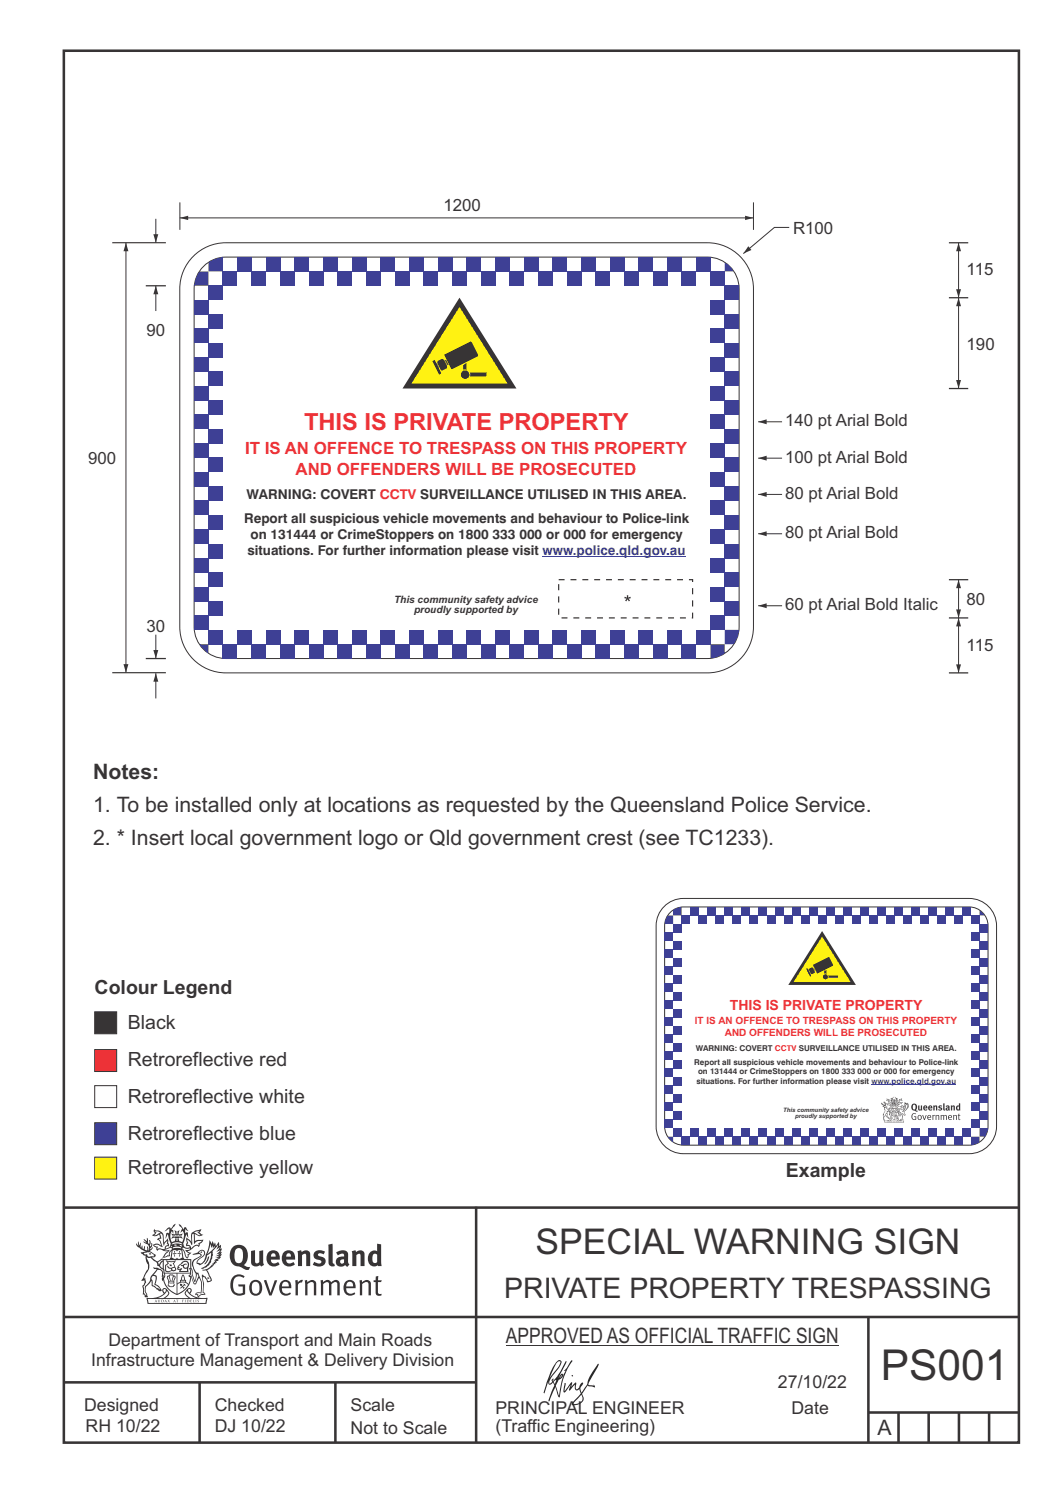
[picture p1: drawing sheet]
<svg xmlns="http://www.w3.org/2000/svg" width="210mm" height="297mm" viewBox="0 0 210 297" stroke-linecap="round" stroke-linejoin="round" font-family="sans-serif">
<defs><g id="words">
<text font-size="8.5" fill="#373435" x="175.1" y="274.6">PS001</text>
<text font-size="7.1" fill="#373435" x="106.5" y="249.5">SPECIAL WARNING SIGN</text>
<text font-size="5.6" fill="#373435" x="100.3" y="258.2">PRIVATE PROPERTY TRESPASSING</text>
<text font-size="4.7" fill="#ed3237" x="60.5" y="85.6">THIS IS PRIVATE PROPERTY</text>
<g font-size="4.2" fill="#373435">
<text x="18.5" y="154.9">Notes:</text>
<text x="18.5" y="161.5">1. To be installed only at locations as requested by the Queensland Police Service.</text>
<text x="18.5" y="168.1">2. * Insert local government logo or Qld government crest (see TC1233).</text>
<text x="100.6" y="267.2">APPROVED AS OFFICIAL TRAFFIC SIGN</text>
<text x="174.5" y="285.5">A</text>
</g>
<g font-size="3.9" fill="#373435">
<text x="18.8" y="197.8">Colour Legend</text>
<text x="25.4" y="204.8">Black</text>
<text x="25.4" y="212.1">Retroreflective red</text>
<text x="25.4" y="219.5">Retroreflective white</text>
<text x="25.4" y="226.7">Retroreflective blue</text>
<text x="25.4" y="233.5">Retroreflective yellow</text>
<text x="156.3" y="234.2">Example</text>
</g>
<g font-size="3.5" fill="#373435">
<text x="21.6" y="267.8">Department of Transport and Main Roads</text>
<text x="18.2" y="271.8">Infrastructure Management &amp; Delivery Division</text>
<text x="16.7" y="280.6">Designed</text>
<text x="42.7" y="280.6">Checked</text>
<text x="69.7" y="280.6">Scale</text>
<text x="98.5" y="281.3">PRINCIPAL ENGINEER</text>
<text x="154.7" y="276.2">27/10/22</text>
<text x="157.4" y="281.2">Date</text>
<text x="17" y="284.8">RH 10/22</text>
<text x="42.7" y="284.8">DJ 10/22</text>
<text x="69.7" y="285.2">Not to Scale</text>
<text x="98.5" y="284.8">(Traffic Engineering)</text>
</g>
<g font-size="3.4" fill="#373435">
<text x="88.2" y="42">1200</text>
<text x="157.7" y="46.5">R100</text>
<text x="192.2" y="54.7">115</text>
<text x="29.1" y="66.9">90</text>
<text x="192.2" y="69.7">190</text>
<text x="156.1" y="84.8">140 pt Arial Bold</text>
<text x="17.5" y="92.3">900</text>
<text x="156.1" y="92">100 pt Arial Bold</text>
<text x="156.1" y="99.2">80 pt Arial Bold</text>
<text x="156.1" y="107.1">80 pt Arial Bold</text>
<text x="29.1" y="125.8">30</text>
<text x="156.1" y="121.4">60 pt Arial Bold Italic</text>
<text x="192.2" y="120.3">80</text>
<text x="192.2" y="129.6">115</text>
</g>
<g font-size="3.4" fill="#ed3237">
<text x="48.7" y="90.3">IT IS AN OFFENCE TO TRESPASS ON THIS PROPERTY</text>
<text x="58.8" y="94.4">AND OFFENDERS WILL BE PROSECUTED</text>
</g>
<text font-size="2.8" fill="#ed3237" x="145.2" y="200.9">THIS IS PRIVATE PROPERTY</text>
<g font-size="2.7" fill="#373435">
<text x="49" y="99.3">WARNING: COVERT CCTV SURVEILLANCE UTILISED IN THIS AREA.</text>
<text x="48.5" y="104.1">Report all suspicious vehicle movements and behaviour to Police-link</text>
<text x="49.8" y="107.3">on 131444 or CrimeStoppers on 1800 333 000 or 000 for emergency</text>
<text x="49.2" y="110.5">situations. For further information please visit www.police.qld.gov.au</text>
</g>
<g font-size="2" fill="#373435">
<text x="78.4" y="120">This community safety advice</text>
<text x="82.3" y="122">proudly supported by</text>
</g>
<g font-size="2" fill="#ed3237">
<text x="138.2" y="203.6">IT IS AN OFFENCE TO TRESPASS ON THIS PROPERTY</text>
<text x="144.1" y="206.1">AND OFFENDERS WILL BE PROSECUTED</text>
</g>
<g font-size="1.6" fill="#373435">
<text x="138.4" y="209">WARNING: COVERT CCTV SURVEILLANCE UTILISED IN THIS AREA.</text>
<text x="138.1" y="211.8">Report all suspicious vehicle movements and behaviour to Police-link</text>
<text x="138.5" y="215.6">situations. For further information please visit www.police.qld.gov.au</text>
<text x="138.8" y="213.7">on 131444 or CrimeStoppers on 1800 333 000 or 000 for emergency</text>
</g>
<g font-size="1.2" fill="#373435">
<text x="155.8" y="221.3">This community safety advice</text>
<text x="158.1" y="222.5">proudly supported by</text>
</g>
</g></defs>
<g fill="none" stroke="#373435" stroke-width=".51">
<path d="M12.7 10.1h189.9v276.9h-189.9zM12.7 240.2h190M94.7 240.1v46.9M12.7 262h190M12.7 275h82M39.7 275v12M66.7 275v12M172.7 262v25M172.7 281h30M178.7 281v6M184.7 281v6M190.7 281v6"/>
<path d="M196.7 281v6"/>
</g>
<path d="M18.8 216h4.4v4.3h-4.4z" fill-rule="evenodd" fill="#fefefe" stroke="#373435" stroke-width=".2"/>
<path d="M18.8 223.3h4.4v4.4h-4.4z" fill-rule="evenodd" fill="#3e4095" stroke="#373435" stroke-width=".2"/>
<g fill="#373435">
<path d="M47 248.4a2.55 2.55 0 0 0 0 2.7l.3 .2a.81 .81 0 0 0 1-1v-.9a.86 .86 0 0 0-.3-.9 .86 .86 0 0 0-1-.1zM46.3 248.1a1.82 1.82 0 0 1 2.1-.2 1.82 1.82 0 0 1 .9 1.8 2.29 2.29 0 0 1-.8 2l.7 .3h.5l-.2 .6a2.87 2.87 0 0 1-2-.7 2.12 2.12 0 0 1-1.7-3.1z" fill-rule="evenodd"/>
<path d="M49.9 248.9l.8-.2v2a.46 .46 0 0 0 .3 .6 .46 .46 0 0 0 .6-.3v-2.1l.7-.2v2.4l.2 .5-.5 .3-.3-.3a1.02 1.02 0 0 1-1.2 .3 1.02 1.02 0 0 1-.6-1.1z" fill-rule="evenodd"/>
<path d="M54 249.5l-.1 .5h.9a.49 .49 0 0 0-.2-.6 .49 .49 0 0 0-.6 .1zM53.4 249.1a1.34 1.34 0 0 1 1.6-.2 1.34 1.34 0 0 1 .6 1.5v.2h-1.7a.77 .77 0 0 0 .5 .8 .77 .77 0 0 0 .9-.4l.3 .5a1.59 1.59 0 0 1-2 .2 1.59 1.59 0 0 1-.5-2.1z" fill-rule="evenodd"/>
<path d="M57 249.5l-.1 .5h1a.49 .49 0 0 0-.2-.6 .49 .49 0 0 0-.7 .1zM56.4 249.1a1.34 1.34 0 0 1 1.6-.2 1.34 1.34 0 0 1 .7 1.5v.2h-1.8a.77 .77 0 0 0 .5 .8 .77 .77 0 0 0 .9-.4l.4 .5a1.59 1.59 0 0 1-2.1 .2 1.59 1.59 0 0 1-.5-2.1z" fill-rule="evenodd"/>
<path d="M59.2 248.9l.7-.2 .1 .4a.95 .95 0 0 1 1-.3 .95 .95 0 0 1 .7 .8v2.3h-.8v-2.3a.46 .46 0 0 0-.8 .1v2.2h-.8z" fill-rule="evenodd"/>
<path d="M62.6 249.1a1.75 1.75 0 0 1 2-.1l-.2 .5-.6-.2a.43 .43 0 0 0-.6 .3 .68 .68 0 0 0 .8 .4 .95 .95 0 0 1 .8 1 .95 .95 0 0 1-.9 .9h-.7l-1-.3 .3-.6 .5 .2a.62 .62 0 0 0 .9-.2 .88 .88 0 0 0-1-.5l-.4-.2-.1-.4z" fill-rule="evenodd"/>
<path d="M65.3 247.6l.8-.2 .1 3.8 .3 .2 .1 .4a.88 .88 0 0 1-1 0 .88 .88 0 0 1-.3-1z" fill-rule="evenodd"/>
<path d="M67.8 250.6a.43 .43 0 0 0-.1 .7 .43 .43 0 0 0 .7-.1v-.7zM66.8 249.1a2 2 0 0 1 2.2-.1l.2 .5v1.6l.3 .4-.4 .5-.5-.4a1.03 1.03 0 0 1-1.7-.1 1.03 1.03 0 0 1 .8-1.5h.7v-.4a.8 .8 0 0 0-1.2 .1z" fill-rule="evenodd"/>
<path d="M70 248.9l.7-.2 .1 .4a.95 .95 0 0 1 1-.3 .95 .95 0 0 1 .7 .8v2.3h-.8v-2.3a.46 .46 0 0 0-.8 .1v2.2h-.8z" fill-rule="evenodd"/>
<path d="M74.3 249.5a1.48 1.48 0 0 0 0 1.7h.5l.2-.1v-1.5l-.3-.2zM75 247.4l.8 .1 .1 4.4h-.7l-.1-.2a1.26 1.26 0 0 1-1.4 0 1.26 1.26 0 0 1-.5-1.3 1.29 1.29 0 0 1 .4-1.4 1.29 1.29 0 0 1 1.4-.1z" fill-rule="evenodd"/>
<path d="M46.4 253.9a1.72 1.72 0 0 1 2.3 0l-.3 .3a1.24 1.24 0 0 0-1.4-.2 1.24 1.24 0 0 0-.6 1.4 1.49 1.49 0 0 0 1.2 1.9l.7-.1v-1.3h-.8l-.1-.4h1.3v1.9a1.93 1.93 0 0 1-2.2 0 1.93 1.93 0 0 1-.7-2.2l.2-.8z" fill-rule="evenodd"/>
<path d="M50.4 255.1a1.65 1.65 0 0 0 .2 2.2 .99 .99 0 0 0 1-1.4 .78 .78 0 0 0-.4-.8 .78 .78 0 0 0-.8 0zM50 254.9a1.33 1.33 0 0 1 1.6-.1 1.33 1.33 0 0 1 .5 1.4 1.31 1.31 0 0 1-1.3 1.6 1.31 1.31 0 0 1-1.2-1.6v-.6z" fill-rule="evenodd"/>
<path d="M52.5 254.7l.4-.1 .9 2.6 .8-2.5h.5l-1.1 3h-.5z" fill-rule="evenodd"/>
<path d="M56.3 255.2l-.2 .7h1.3a.7 .7 0 0 0-.3-.8 .7 .7 0 0 0-.8 .1zM55.9 255a1.22 1.22 0 0 1 1.5-.2 1.22 1.22 0 0 1 .5 1.5h-1.8a.93 .93 0 0 0 .5 1 .93 .93 0 0 0 1.1-.2l.2 .3a1.43 1.43 0 0 1-1.8 .1 1.43 1.43 0 0 1-.6-1.7z" fill-rule="evenodd"/>
<path d="M58.7 254.7l.4-.1 .1 .5 .4-.4 .6-.1-.2 .5a.66 .66 0 0 0-.8 .7v1.9h-.4z" fill-rule="evenodd"/>
<path d="M60.6 254.7l.4-.1 .1 .5a.94 .94 0 0 1 1-.5 .94 .94 0 0 1 .8 .8v2.3h-.5l-.1-2.5a.81 .81 0 0 0-1.2 .3v2.2h-.4z" fill-rule="evenodd"/>
<path d="M63.7 254.7l.5-.1 .1 .5 .4-.3a.78 .78 0 0 1 1.1 .3 .9 .9 0 0 1 1-.5 .9 .9 0 0 1 .8 .8v2.3h-.5l-.1-2.5a.53 .53 0 0 0-.8 0l-.3 .3v2.2h-.5v-2.4l-.4-.3-.7 .4v2.3h-.5z" fill-rule="evenodd"/>
<path d="M69 255.2l-.1 .7h1.3a.7 .7 0 0 0-.3-.8 .7 .7 0 0 0-.9 .1zM68.7 255a1.22 1.22 0 0 1 1.5-.2 1.22 1.22 0 0 1 .5 1.5h-1.8a.93 .93 0 0 0 .4 1 .93 .93 0 0 0 1.2-.2l.1 .3a1.44 1.44 0 0 1-1.7 .1 1.44 1.44 0 0 1-.6-1.7z" fill-rule="evenodd"/>
<path d="M71.4 254.7l.5-.1 .1 .5a.94 .94 0 0 1 1-.5 .94 .94 0 0 1 .8 .8v2.3h-.5l-.1-2.5a.81 .81 0 0 0-1.2 .3v2.2h-.4z" fill-rule="evenodd"/>
<path d="M74.7 253.9l.5-.1v.9h.7l-.1 .3h-.6v2.2l.1 .2h.5l.1 .3a.75 .75 0 0 1-1.2-.6v-2.1h-.4v-.3h.4z" fill-rule="evenodd"/>
<path d="M30.8 244.9l1.1 .3-.9 .5h-.4l.6-.5zM31.8 245.4h.2a2.44 2.44 0 0 1 .4 1.9l.1 .5 .7-1-.1 .6 .3 .3a.57 .57 0 0 0-.6 .7l-.6 .1a.75 .75 0 0 0-.9 0l.2-.5-.7-.1-.1-.2h.1a1.92 1.92 0 0 1 1.5 .4l.1-.1-.4-1-.4-.5h.5zM30.7 244.4l-.1 .5 .2 .4-.6 .4a1.04 1.04 0 0 0 1.4-.1l.2 .6-.3 .1-.2 .4a.77 .77 0 0 1 .7 .9l.1 .2-.2-.1a1.16 1.16 0 0 0-1.5-.1l.3 .4 .4 .2 .1 .5 .2 .1 .1-.2a.94 .94 0 0 1 1.1 .2l.8 .1-1.2 1.2a1.13 1.13 0 0 0 1.2-.2l.4-.1-.1-.4 .1-.3 .4-.3v-.2a.83 .83 0 0 0-.6 1.1l-.3-.1-.4 .4h-.3l1.1-1.4-.5 .1-.5-.1 1.3-.5-.1-.1-.9 .4v-.3l.2-.2 .3 .1 .1-.3-.2-.4v-.6l-.1-.4-.7 1v-.7a1.42 1.42 0 0 0-1.6-1.8z" fill-rule="evenodd"/>
<path d="M38.5 245.2l.5-.2 .7-.1-.6 .3 .8 .5h-.3zM38.3 245.5l.2-.1 .1 2a1.69 1.69 0 0 1 1.6-.6l-.8 .5 .1 .5a1.1 1.1 0 0 0-1.5 .6l-.1-.5-.2-.2h-.5l.3-.4-.3-.7a1.42 1.42 0 0 1 .8 1.1l.2-.1zM37.1 246.2l-.1 .6 .2 .4-.2 .3 .1 .4h.5l.1 .2a.96 .96 0 0 1-1.1-.1l-.1 .1a1.06 1.06 0 0 0 1.3 .2v.1a.72 .72 0 0 1-1 .2 1.06 1.06 0 0 0 .9 .7l-.4 .2-.1 .6-.2-.3-.4-1.1-.4-.4 .4 .9a1.54 1.54 0 0 0 .7 1.2l.2-.3v-.5l.6-.4h-.3l-.5-.3 .9-.5a.93 .93 0 0 1 1.2-.5v.2l.2-.2 .1-.5a.99 .99 0 0 0 .7-.8l-1.3 .1-.3 .2-.1-1.4 .9 .4 .9-.3h-.4l-.5-.4 .3-.3 .1-.4-.6 .2a1.46 1.46 0 0 0-1.4 2.1v.4l-.2-.4z" fill-rule="evenodd"/>
<path d="M35.6 248.9l.2 .1-.1 .3 .4 .1-.2 .1-.2-.1 .1 .5-.1 .1-.1-.1v-.5h-.3l.1-.2 .2 .1z" fill-rule="evenodd"/>
<path d="M34.6 248.9l.2 .1v.3l.2-.1 .1 .2h-.3v.5l-.1 .1-.1-.1 .1-.5-.2 .1-.2-.1 .4-.1z" fill-rule="evenodd"/>
<path d="M34.3 248.8a.57 .57 0 0 1 .9 .2 .57 .57 0 0 1 .9-.2l.2 1.4h-.2a.57 .57 0 0 1-.9 0 .69 .69 0 0 1-1.1 0zM34.2 248.1l-.2 1.3a.95 .95 0 0 1-.2 1l-.1 .2h1.5h1.5l-.1-.2a.95 .95 0 0 1-.2-1l-.2-1.3h-.2v.2l-.8-.1-.8 .1v-.2z" fill-rule="evenodd"/>
<path d="M34.2 252.4a.3 .3 0 0 0 .6 0 .3 .3 0 0 0-.6 0zM33.3 250.9l.3 .3-.3 .4a.97 .97 0 0 0-.3 1.1 .9 .9 0 0 0 1.1 0l-.1-.3a.55 .55 0 0 1-.7-.6l.1-.1 .2 .3 .3 .2 .8-.2-.4-.7 .4-.4-.7 .2zM33 250.7l.3 .1a2.22 2.22 0 0 0 1.7-.1l-.4 .6 .3 .9a.39 .39 0 0 1 0 .6l-.9 .1a.73 .73 0 0 1-.9 .1 .73 .73 0 0 1-.3-1v-.4l.6-.4z" fill-rule="evenodd"/>
<path d="M35.6 251.8l.7-.4a.58 .58 0 0 1 1-.1 .58 .58 0 0 1-.4 .9l-.3-.3a.43 .43 0 0 1 .6-.4 .74 .74 0 0 0-.9 .1l-.4 .1 .4 .2a.55 .55 0 0 0 .9 .4v.5h-1.3l.3-.4-.1-.1-.6 .1v-.2l.2-.1-.2-.1zM35.4 251.8l-.1 .2a.39 .39 0 0 0 .2 .6h.3l-.2 .4h1.9l-.1-.8a.86 .86 0 0 0-.1-1.3 .86 .86 0 0 0-1.3 .4z" fill-rule="evenodd"/>
<path d="M36 254.8h.8v.2h-.8zM36.4 253.8l.2 .8h-.4zM36.4 253.5l-.3 .5-.1 .6h-.2v.4l-.7 .4 .2 .1a1.48 1.48 0 0 1 2.1 .2l.2-.1-.6-.5v-.5h-.2l-.1-.6z" fill-rule="evenodd"/>
<path d="M35.8 255.4l.4 .1 .1 .3 .3-.2-.2-.2a.38 .38 0 0 1 .5 .5l-.2-.2-.3 .2 .3 .2-.3 .3-.1-.4-.4 .4-.1-.2 .4-.3-.1-.1-.2 .1z" fill-rule="evenodd"/>
<path d="M34.5 254l.1-.1a.64 .64 0 0 1-.1 .9h-.2zM33.6 255.3h.9v.2a.55 .55 0 0 1-.8 .4v-.2l-.2-.1zM33.4 254h.2l.2 .8h-.2zM33.6 255l.8-.1 .1 .2h-.8zM33.8 253.7h.5l-.2 1.1h-.1zM33.3 253.8l-.1 .3a1.13 1.13 0 0 1 .2 1.1h.1a.48 .48 0 0 0-.1 .6 .48 .48 0 0 0 .5 .2h.5a.49 .49 0 0 0 .2-.8h.1a1.13 1.13 0 0 1 .2-1.1l-.1-.3a1.42 1.42 0 0 0-1.5 0z" fill-rule="evenodd"/>
<path d="M33.7 251.5l.4 .1 .1 .3h-.3z" fill-rule="evenodd"/>
<path d="M41.3 250.1l.3-.2-.2 .8a1.02 1.02 0 0 1-.8 .8l.5-.7z" fill-rule="evenodd"/>
<path d="M39.7 249l.3-.2 .5 .2a.88 .88 0 0 1-.6 1.1 1.22 1.22 0 0 0-.8 1.3l.5 .2a.72 .72 0 0 0 .9-.4l.5-.8 .2-.6 .8-.6v.2a2.85 2.85 0 0 1-2 2.9l.1 .1a1.74 1.74 0 0 0 1.6-1l.2-.2 .1-.6a2.01 2.01 0 0 0 .3-1.7l1.1-1.3-.4 1 .7-.5-.7 1 .8-.4-.8 .8 .7-.2-.9 .6 .8-.1-.8 .4h.7l-.8 .3 .3 .2h-.4l.2 .3h-.4l.2 .3h-.4l.1 .2h-.1a2.16 2.16 0 0 1-2 1.1l.1 .2 .4-.1a.76 .76 0 0 1 .7 .8l.5 1.2-.6 .2a1.45 1.45 0 0 0-1.1-1.3l.2 1.8-.1 1.8 .4 .3a1.07 1.07 0 0 0-1.2 .4v-.3l-.5-.2a.87 .87 0 0 1 1.1-.1v-.7a4.4 4.4 0 0 0-.6-3.1l-.1-.3h-.2a2.16 2.16 0 0 1-.7-2.2l.3-.4 1.2-.7a.55 .55 0 0 0-.4-.8zM37.8 252.4a.76 .76 0 0 1 .3 1.1l.6 1.6 .4-1.7 .2 .1a.61 .61 0 0 1-.1 .9l-.3 .8-.2 .1-.7-1.6-.3 .1a1.18 1.18 0 0 0 .1-1.4zM41.8 247.5l.2 .7 .3-.5v.6l.4-.5a.68 .68 0 0 1-.5 .9l-1 .8 .4-1.1zM38.2 249.6l1.4-.2 .2 .2 .1 .1-.1 .2-.5 .2a1.26 1.26 0 0 0-.9 1.9l.2 .7a1.84 1.84 0 0 1 .1 2.1l-.4-1.4a.96 .96 0 0 0-.4-1.2l-.4 .2a.78 .78 0 0 1 0 1.3l.1 .3h.4l.4 1.1a.38 .38 0 0 0 .2 .4 .38 .38 0 0 0 .4-.1l.6-1.2a2.94 2.94 0 0 1 .4 2.5l-.1 .4h-.8l-.3 .4v.2l.4-.1 .1 .4 .2 .1a1.02 1.02 0 0 1 1.3-.5v-.4l-.3-.1 .1-1.8-.3-1.3 .3 .1a1.19 1.19 0 0 1 .6 1 .66 .66 0 0 0 .9-.3 .66 .66 0 0 0-.3-.9l-.6-1.2 .9-.6 .2-.4h.3l-.1-.2h.4l-.1-.3h.3l-.1-.3 .5-.1-.2-.2 .6-.4v-.2h-.2l.4-.5h-.3l.3-.5-.4 .1 .4-.5v-.3l-.3 .2 .2-.7-.1-.2-.4 .3v-.8l-.6 .8-.2-.8-.2 .5-.3-.7-.1 .6-.5-.8-.1 1.4-.6 1.8a1.81 1.81 0 0 1-1 1.5l-.6-.2a3.3 3.3 0 0 1 1.3-1.5 .73 .73 0 0 0-.2-1.1 .73 .73 0 0 0-1.1 .5z" fill-rule="evenodd"/>
<path d="M41.2 254.1h.3l.2 .2-.4 .1z" fill-rule="evenodd"/>
<path d="M29.4 258.4h11.6l-.1 .8h-11.4zM31.3 258.2l.5-.1a2.48 2.48 0 0 0 1.4-1.3l.3 .5-.5 .6-.5 .3zM32.5 256.6l.3-.2 .2 .1-.3 .7zM37.2 256.8a2.65 2.65 0 0 0 1.8 1.4h-1.1l-.5-.3-.5-.6zM37.4 256.5l.2-.1 .3 .2-.3 .6zM29.2 258.2l.1 1.2h11.8l.2-1.1-.2-.1a4.1 4.1 0 0 1-3.3-.9l.3-.4-.1-.6a1.06 1.06 0 0 0-1.3 1l.2 .4 .6 .5h-4.7l.3-.1a.84 .84 0 0 0 .6-.8 .84 .84 0 0 0-.5-.8l-.3-.2h-.5l-.1 .6 .3 .4a4.2 4.2 0 0 1-3.4 .9z" fill-rule="evenodd"/>
<path d="M31 258.7l.1 .2h-.2zM31 258.5l-.3 .6 .4-.2 .2 .2z" fill-rule="evenodd"/>
<path d="M31.3 258.6h.3v.4a.25 .25 0 0 0 .2-.1 .25 .25 0 0 0-.1-.3h.1a.29 .29 0 0 1 0 .4 .29 .29 0 0 1-.4 0 .29 .29 0 0 1 0-.4z" fill-rule="evenodd"/>
<path d="M32.2 258.6a.22 .22 0 0 1 .3 .2 .22 .22 0 0 1-.3 .2zM32 258.6l.1 .4a.33 .33 0 0 0 .4 0 .33 .33 0 0 0 0-.4 .33 .33 0 0 0-.5 0z" fill-rule="evenodd"/>
<path d="M32.9 258.7l.1 .2h-.2zM32.9 258.5l-.2 .6 .3-.2 .2 .2z" fill-rule="evenodd"/>
<path d="M33.3 258.6h.2l.1 .1v-.1h.2l-.2 .2 .2 .3h-.2l-.1-.3-.1 .3h-.1l.2-.3z" fill-rule="evenodd"/>
<path d="M34.7 258.7l.1 .2h-.2zM34.7 258.5l-.3 .6 .4-.2 .2 .2z" fill-rule="evenodd"/>
<path d="M35 258.5h.5l-.2 .1v.5h-.2l.1-.5z" fill-rule="evenodd"/>
<path d="M36.2 258.6l.3-.1-.1 .1v.2h.1h-.1v.3h-.2z" fill-rule="evenodd"/>
<path d="M36.7 258.6h.2v.5h-.2z" fill-rule="evenodd"/>
<path d="M37.3 258.6a.22 .22 0 0 1 .3 .2 .22 .22 0 0 1-.3 .2zM37.1 258.6v.4a.33 .33 0 0 0 .5 0 .33 .33 0 0 0 0-.4 .33 .33 0 0 0-.5 0z" fill-rule="evenodd"/>
<path d="M37.8 258.6l.4-.1-.2 .1v.2h.1h-.1v.2h.2v.1h-.4z" fill-rule="evenodd"/>
<path d="M38.4 258.6h.2l-.1 .4 .2 .1h-.3z" fill-rule="evenodd"/>
<path d="M38.9 258.6h.2v.5h-.2z" fill-rule="evenodd"/>
<path d="M39.3 258.6h.2h-.1l.2 .3-.2 .2-.1-.1v-.1l.2 .1z" fill-rule="evenodd"/>
<path d="M34.2 247.4a1.51 1.51 0 0 1 2 .2 2.67 2.67 0 0 0-2.1 0zM35.7 247.6l.4 .1 .1 .3-.4-.1zM34.6 247.6h.5l.1 .2h-.4zM34 247.8l.3 .2h-.3zM34.9 246.9l.3-.2 .3 .2zM34.9 245.6l.2 .1v.3h-.2zM35 245.1l.2 .2 .2-.2-.1 .3h-.2zM35.1 246.3h.2l.1 .4-.2-.2-.2 .2zM35.3 245.7l.2-.1v.4h-.2zM34.4 245.7h.3l.1 .3-.4 .1 .2-.2zM35.7 245.7h.3l-.2 .2 .2 .2-.4-.1zM32.7 244.9l1-.5-.1 1-.2-.2-.3 .2-.3 1.1 .5-1 .3 .9a1.84 1.84 0 0 1 .2 1.7l.4 .1a2.48 2.48 0 0 1 2.2 0l.2-.2-.2-.7 .7-1.8 .4 .7-.2-1-.2-.1-.2 .3v-.9l.2 .2 .4 .2-.6-.8-.3 .1-.1 .4-.5-.9-.5-.3 .2 .5 .6 .5-.5 .8 .4-.4a2.06 2.06 0 0 1 0 2.3l-.5-.2-.2-.6 .1-.1 .8 .2-.4-.5 .4-.5-.7 .2-.2-.2 .2-.7-.5 .4-.5-.4 .2 .7-.2 .2-.7-.2 .4 .5-.4 .5 .8-.2 .1 .1-.2 .6-.5 .2a2.02 2.02 0 0 1 0-2.2l.3 .5-.1-.7-.3-.1 .8-1.2-.4 .3-.5 .8-.2-.3a.8 .8 0 0 0-.8 .5z" fill-rule="evenodd"/>
<path d="M29.2 250.1l.3 .1a.61 .61 0 0 1 .8 .4l.3 .2a.8 .8 0 0 1 .6 1l.4 .1 .5 .5a1 1 0 0 1 .5 1.1l-.1 .7v-.5h-.1a.96 .96 0 0 0-.8-1.3l-.2-.2h-.7l-.1-.1-.1 .1 .1 .3h.6l-1.2 1.3-.2 1-.7 .8a1.24 1.24 0 0 0-.3 1.5l.3 .6a1.26 1.26 0 0 1-.5-1.5l-.1-.3 .6-.8-.2-.9-.3 .2 .2-.5a3.2 3.2 0 0 0 .7-3zM30.4 253.9h.4a2.06 2.06 0 0 1-.1 1.6l.7 .5 .4 .4-.1 .1-.3-.3-.2 .1-.4-.4-.4-.2-.1-.9a.51 .51 0 0 1 .1-.9zM28.6 249.3a1.52 1.52 0 0 1 2.1 .5l-1.1 .2-.2-.1-.1-.4h-.5zM27.5 247v.8l-.3-.4h-.1a3.1 3.1 0 0 0 1.9 1.6l-1 .1 .1 .3 .4 .3 .5 .1 .1 1.1 .4 .7-.1 .3a1.06 1.06 0 0 1-.4 1.1l-.6 1.3-.3 .4 .2 .1 .4-.1 .1 .4-.2 .5-.3 .2 .2 .7-.1 1h.2l.3 .5 .1 .1 .4-.1-.1-.5a1.3 1.3 0 0 1-.1-1.7l.9-1 .1 1.1 .6 .2 .5 .5 .1-.1 .2 .3h.5a1.85 1.85 0 0 0-1.2-1.4l.1-.3a1.39 1.39 0 0 0 0-1.4l-.5-.1 .8-1a.87 .87 0 0 1 .9 .4 .87 .87 0 0 1-.1 1l.2-.1-.1 .5 .2 .5 .1-.3a2.24 2.24 0 0 0 .1-2.2 .73 .73 0 0 1-.7-.7 .73 .73 0 0 1 .6-.7v-.2a.94 .94 0 0 0-.9 .8l-.2-.5 1.1-.6a.51 .51 0 0 0-.8 .2l-.5 .2-1-.8h.6l.2-.5-1.2-.7 .5-.5v-.3l-.5 .4 .1-.2a.69 .69 0 0 0 .2-1v.4l-.2 .3-.1-.3a.6 .6 0 0 0-.2-1l.1 .6-.1 .2-.2-.3-.1-.9-.1 .6-.6-.4 .5 .7-.6-.2 .3 .3a1 1 0 0 1 .7 1.4l-.2-.8v.9l-.5-.2v-.8l-.2 .7-.2-.1-.1-.6-.2 .4-.2-.2 .1-.7-.2 .5z" fill-rule="evenodd"/>
<path d="M29.6 249.4l.2-.1 .3 .2z" fill-rule="evenodd"/>
<path d="M32.4 250.5h5.6v2l-.2-.1v-1.7h-5.2v2.5h5.2v-.8a1.45 1.45 0 0 1 0 1.3v-.3h-2.5v4a3.8 3.8 0 0 0 2.5-3.5l.2-.2a4 4 0 0 1-2.8 3.9 4.2 4.2 0 0 1-2.8-4.7l.1 1.2 .1-.1a3.8 3.8 0 0 0 2.5 3.4v-4h-2.5l-.2-.9z" fill-rule="evenodd"/>
<circle cx="40" cy="249.1" r=".17"/>
</g>
<g fill="#252726">
<path d="M111.6 273.7l.2-.2-.5 .7zM110.4 274.5l.3 .1-.3 .7-.3-.4zM110.9 270.9l.5-.1a9.3 9.3 0 0 1-2 3.2l-.1 .2 1-2.5zM110.6 271a14.7 14.7 0 0 0-2.2 4.9l-.3 1.2 .1 .1 .8-2.4a.42 .42 0 0 0 .2 .7 .42 .42 0 0 0 .6-.3l.2-.2 .2 .6-.7 1.6-.4 1.5h.2l1.1-2.8 .6 1.9 .2 .2 .2-.5a13.5 13.5 0 0 1 2-6.2l.5-.5-.2-.2-1.6 2.1 .4-.1a14.9 14.9 0 0 0-1.3 5.1l-.4-1.2a1.39 1.39 0 0 1 .2-1.8l.1-.2a.92 .92 0 0 0 .8-1.2 .75 .75 0 0 0-.7 .7l-.2 .2 1.6-3.4h-.1l-.4 .7a10.5 10.5 0 0 1-2.2 3.2l.2-.4a.32 .32 0 0 0-.4 .2 .32 .32 0 0 0 .1 .4l-.5 .4a3.2 3.2 0 0 1 1.1-2.3l.5-.6a2.49 2.49 0 0 0 .7-1.6l-.3-.2z" fill-rule="evenodd"/>
<path d="M115.6 277.5a1.15 1.15 0 0 1 .1 1.3 1.15 1.15 0 0 1-1.2 .5h-.5zM112.3 275.1l-.3 1.7 .3 .2 1.2-1.5-.3 1.1h.1l1-1.2a.94 .94 0 0 0 .4 1.2l.5-.3 .3 .9-1.2 1.3a.98 .98 0 0 0-.5 1 1.9 1.9 0 0 0 2.3-1.3l-.1-.3a.8 .8 0 0 1 .1-1.2l.7-1.1 1.5 .3-.2-.5v.3l-1.1-.3 .2-.5 1.1-2a2.55 2.55 0 0 0 .7-1.6l-.2 .1-1.6 2.6a6.6 6.6 0 0 1-1.5 3l-.2-.2a1.01 1.01 0 0 1 .4-1.4l.1-.2-.3-.2-.3 .5-.2 .5-.5 .4-.2-.4 .1-.9-.2-.1-.8 .9 .2-.9h-.1l-1.4 1.7 .2-1.4v-.1z" fill-rule="evenodd"/>
<path d="M113.7 273.5l.3 .3h-.3z" fill-rule="evenodd"/>
</g>
<path d="M100.6 267.7h66.2" fill="none" stroke="#373435" stroke-width=".2"/>
<path d="M18.8 208.8h4.4v4.4h-4.4z" fill-rule="evenodd" fill="#ed3237" stroke="#373435" stroke-width=".2"/>
<path d="M18.8 201.3h4.4v4.3h-4.4z" fill-rule="evenodd" fill="#373435" stroke="#373435" stroke-width=".2"/>
<path d="M18.8 230.2h4.4v4.4h-4.4z" fill-rule="evenodd" fill="#fff212" stroke="#373435" stroke-width=".2"/>
<path d="M35.7 43.3h114.1M149.8 40.3v5.4" fill="none" stroke="#373435" stroke-width=".2"/>
<g fill="#373435">
<path d="M35.7 43.3l1.7-.4v.9z"/>
<path d="M148.2 42.9l1.6 .4-1.6 .5z"/>
</g>
<path d="M35.8 40.3v5.4M157 45.2h-3l-6.2 5.2" fill="none" stroke="#373435" stroke-width=".2"/>
<path d="M148.8 49l.6 .7-1.6 .7z" fill="#373435"/>
<path d="M38.4 51a9.1 9.1 0 0 1 6.5-2.7h95.8a9.2 9.2 0 0 1 9.1 9.1v67.3a9.2 9.2 0 0 1-9.1 9.2h-95.8a9.2 9.2 0 0 1-9.1-9.2v-67.3a9.1 9.1 0 0 1 2.6-6.4zM40.5 53a6.3 6.3 0 0 1 4.4-1.9h95.8a6.3 6.3 0 0 1 6.3 6.3v67.3a6.3 6.3 0 0 1-6.3 6.3h-95.8a6.3 6.3 0 0 1-6.3-6.3v-67.3a6.3 6.3 0 0 1 1.9-4.4z" fill="none" stroke="#373435" stroke-width=".2"/>
<g fill="#3e4095">
<path d="M39.6 128.2h1.9v1.8l-1.2-1z" fill-rule="evenodd"/>
<path d="M44.3 128.2h2.9v2.8h-2.9z" fill-rule="evenodd"/>
<path d="M41.5 125.3h2.8v2.9h-2.8z" fill-rule="evenodd"/>
<path d="M38.6 122.4h2.9v2.9h-2.9z" fill-rule="evenodd"/>
<path d="M50 128.2h2.9v2.8h-2.9z" fill-rule="evenodd"/>
<path d="M47.2 125.3h2.8v2.9h-2.8z" fill-rule="evenodd"/>
<path d="M41.5 119.6h2.8v2.8h-2.8z" fill-rule="evenodd"/>
<path d="M64.3 125.3h2.8v2.9h-2.8z" fill-rule="evenodd"/>
<path d="M58.6 125.3h2.8v2.9h-2.8z" fill-rule="evenodd"/>
<path d="M61.4 128.2h2.9v2.8h-2.9z" fill-rule="evenodd"/>
<path d="M52.9 125.3h2.8v2.9h-2.8z" fill-rule="evenodd"/>
<path d="M55.7 128.2h2.9v2.8h-2.9z" fill-rule="evenodd"/>
<path d="M92.8 125.3h2.8v2.9h-2.8z" fill-rule="evenodd"/>
<path d="M87.1 125.3h2.8v2.9h-2.8z" fill-rule="evenodd"/>
<path d="M89.9 128.2h2.9v2.8h-2.9z" fill-rule="evenodd"/>
<path d="M81.4 125.3h2.8v2.9h-2.8z" fill-rule="evenodd"/>
<path d="M84.2 128.2h2.9v2.8h-2.9z" fill-rule="evenodd"/>
<path d="M67.1 128.2h2.9v2.8h-2.9z" fill-rule="evenodd"/>
<path d="M72.8 128.2h2.9v2.8h-2.9z" fill-rule="evenodd"/>
<path d="M70 125.3h2.8v2.9h-2.8z" fill-rule="evenodd"/>
<path d="M78.5 128.2h2.9v2.8h-2.9z" fill-rule="evenodd"/>
<path d="M75.7 125.3h2.8v2.9h-2.8z" fill-rule="evenodd"/>
<path d="M144.1 125.3h2.9l-.4 1.5-.7 1.4h-1.8z" fill-rule="evenodd"/>
<path d="M138.4 125.3h2.9v2.9h-2.9z" fill-rule="evenodd"/>
<path d="M141.3 128.2h2.8v1.8l-1.3 .6-1.5 .4z" fill-rule="evenodd"/>
<path d="M124.2 128.2h2.8v2.8h-2.8z" fill-rule="evenodd"/>
<path d="M129.9 128.2h2.8v2.8h-2.8z" fill-rule="evenodd"/>
<path d="M127 125.3h2.9v2.9h-2.9z" fill-rule="evenodd"/>
<path d="M135.6 128.2h2.8v2.8h-2.8z" fill-rule="evenodd"/>
<path d="M132.7 125.3h2.9v2.9h-2.9z" fill-rule="evenodd"/>
<path d="M95.6 128.2h2.9v2.8h-2.9z" fill-rule="evenodd"/>
<path d="M101.4 128.2h2.8v2.8h-2.8z" fill-rule="evenodd"/>
<path d="M98.5 125.3h2.9v2.9h-2.9z" fill-rule="evenodd"/>
<path d="M107.1 128.2h2.8v2.8h-2.8z" fill-rule="evenodd"/>
<path d="M104.2 125.3h2.9v2.9h-2.9z" fill-rule="evenodd"/>
<path d="M121.3 125.3h2.9v2.9h-2.9z" fill-rule="evenodd"/>
<path d="M115.6 125.3h2.9v2.9h-2.9z" fill-rule="evenodd"/>
<path d="M118.5 128.2h2.8v2.8h-2.8z" fill-rule="evenodd"/>
<path d="M109.9 125.3h2.9v2.9h-2.9z" fill-rule="evenodd"/>
<path d="M112.8 128.2h2.8v2.8h-2.8z" fill-rule="evenodd"/>
<path d="M41.5 108.2h2.8v2.8h-2.8z" fill-rule="evenodd"/>
<path d="M38.6 111h2.9v2.9h-2.9z" fill-rule="evenodd"/>
<path d="M41.5 113.9h2.8v2.8h-2.8z" fill-rule="evenodd"/>
<path d="M38.6 116.7h2.9v2.9h-2.9z" fill-rule="evenodd"/>
<path d="M41.5 85.4h2.8v2.8h-2.8z" fill-rule="evenodd"/>
<path d="M38.6 88.2h2.9v2.9h-2.9z" fill-rule="evenodd"/>
<path d="M41.5 91.1h2.8v2.8h-2.8z" fill-rule="evenodd"/>
<path d="M38.6 93.9h2.9v2.9h-2.9z" fill-rule="evenodd"/>
<path d="M38.6 105.3h2.9v2.9h-2.9z" fill-rule="evenodd"/>
<path d="M41.5 102.5h2.8v2.8h-2.8z" fill-rule="evenodd"/>
<path d="M38.6 99.6h2.9v2.9h-2.9z" fill-rule="evenodd"/>
<path d="M41.5 96.8h2.8v2.8h-2.8z" fill-rule="evenodd"/>
<path d="M38.6 82.5h2.9v2.9h-2.9z" fill-rule="evenodd"/>
<path d="M41.5 79.7h2.8v2.8h-2.8z" fill-rule="evenodd"/>
<path d="M38.6 76.8h2.9v2.9h-2.9z" fill-rule="evenodd"/>
<path d="M41.5 74h2.8v2.8h-2.8z" fill-rule="evenodd"/>
<path d="M41.5 62.6h2.8v2.8h-2.8z" fill-rule="evenodd"/>
<path d="M38.6 65.4h2.9v2.9h-2.9z" fill-rule="evenodd"/>
<path d="M41.5 68.3h2.8v2.8h-2.8z" fill-rule="evenodd"/>
<path d="M38.6 71.1h2.9v2.9h-2.9z" fill-rule="evenodd"/>
<path d="M38.6 59.7h2.9v2.9h-2.9z" fill-rule="evenodd"/>
<path d="M41.5 56.8h2.8v2.9h-2.8z" fill-rule="evenodd"/>
<path d="M39.6 54h1.9v2.8h-2.9l.4-1.5z" fill-rule="evenodd"/>
<path d="M41.5 52.2l1.3-.7 1.5-.3v2.8h-2.8z" fill-rule="evenodd"/>
<path d="M47.2 51.1h2.8v2.9h-2.8z" fill-rule="evenodd"/>
<path d="M44.3 54h2.9v2.8h-2.9z" fill-rule="evenodd"/>
<path d="M58.6 51.1h2.8v2.9h-2.8z" fill-rule="evenodd"/>
<path d="M55.7 54h2.9v2.8h-2.9z" fill-rule="evenodd"/>
<path d="M50 54h2.9v2.8h-2.9z" fill-rule="evenodd"/>
<path d="M52.9 51.1h2.8v2.9h-2.8z" fill-rule="evenodd"/>
<path d="M81.4 51.1h2.8v2.9h-2.8z" fill-rule="evenodd"/>
<path d="M78.5 54h2.9v2.8h-2.9z" fill-rule="evenodd"/>
<path d="M72.8 54h2.9v2.8h-2.9z" fill-rule="evenodd"/>
<path d="M75.7 51.1h2.8v2.9h-2.8z" fill-rule="evenodd"/>
<path d="M61.4 54h2.9v2.8h-2.9z" fill-rule="evenodd"/>
<path d="M64.3 51.1h2.8v2.9h-2.8z" fill-rule="evenodd"/>
<path d="M70 51.1h2.8v2.9h-2.8z" fill-rule="evenodd"/>
<path d="M67.1 54h2.9v2.8h-2.9z" fill-rule="evenodd"/>
<path d="M127 51.1h2.9v2.9h-2.9z" fill-rule="evenodd"/>
<path d="M124.2 54h2.8v2.8h-2.8z" fill-rule="evenodd"/>
<path d="M118.5 54h2.8v2.8h-2.8z" fill-rule="evenodd"/>
<path d="M121.3 51.1h2.9v2.9h-2.9z" fill-rule="evenodd"/>
<path d="M107.1 54h2.8v2.8h-2.8z" fill-rule="evenodd"/>
<path d="M109.9 51.1h2.9v2.9h-2.9z" fill-rule="evenodd"/>
<path d="M115.6 51.1h2.9v2.9h-2.9z" fill-rule="evenodd"/>
<path d="M112.8 54h2.8v2.8h-2.8z" fill-rule="evenodd"/>
<path d="M84.2 54h2.9v2.8h-2.9z" fill-rule="evenodd"/>
<path d="M87.1 51.1h2.8v2.9h-2.8z" fill-rule="evenodd"/>
<path d="M92.8 51.1h2.8v2.9h-2.8z" fill-rule="evenodd"/>
<path d="M89.9 54h2.9v2.8h-2.9z" fill-rule="evenodd"/>
<path d="M104.2 51.1h2.9v2.9h-2.9z" fill-rule="evenodd"/>
<path d="M101.4 54h2.8v2.8h-2.8z" fill-rule="evenodd"/>
<path d="M95.6 54h2.9v2.8h-2.9z" fill-rule="evenodd"/>
<path d="M98.5 51.1h2.9v2.9h-2.9z" fill-rule="evenodd"/>
<path d="M129.9 54h2.8v2.8h-2.8z" fill-rule="evenodd"/>
<path d="M132.7 51.1h2.9v2.9h-2.9z" fill-rule="evenodd"/>
<path d="M138.4 51.1h2.9v2.9h-2.9z" fill-rule="evenodd"/>
<path d="M135.6 54h2.8v2.8h-2.8z" fill-rule="evenodd"/>
<path d="M141.3 54h2.8v2.8h-2.8z" fill-rule="evenodd"/>
<path d="M144.1 52.2l1.2 1 .6 .8h-1.8z" fill-rule="evenodd"/>
<path d="M141.3 122.4h2.8v2.9h-2.8z" fill-rule="evenodd"/>
<path d="M144.1 119.6h2.9v2.8h-2.9z" fill-rule="evenodd"/>
<path d="M141.3 111h2.8v2.9h-2.8z" fill-rule="evenodd"/>
<path d="M144.1 108.2h2.9v2.8h-2.9z" fill-rule="evenodd"/>
<path d="M144.1 113.9h2.9v2.8h-2.9z" fill-rule="evenodd"/>
<path d="M141.3 116.7h2.8v2.9h-2.8z" fill-rule="evenodd"/>
<path d="M141.3 88.2h2.8v2.9h-2.8z" fill-rule="evenodd"/>
<path d="M144.1 85.4h2.9v2.8h-2.9z" fill-rule="evenodd"/>
<path d="M144.1 91.1h2.9v2.8h-2.9z" fill-rule="evenodd"/>
<path d="M141.3 93.9h2.8v2.9h-2.8z" fill-rule="evenodd"/>
<path d="M144.1 102.5h2.9v2.8h-2.9z" fill-rule="evenodd"/>
<path d="M141.3 105.3h2.8v2.9h-2.8z" fill-rule="evenodd"/>
<path d="M141.3 99.6h2.8v2.9h-2.8z" fill-rule="evenodd"/>
<path d="M144.1 96.8h2.9v2.8h-2.9z" fill-rule="evenodd"/>
<path d="M141.3 65.4h2.8v2.9h-2.8z" fill-rule="evenodd"/>
<path d="M144.1 62.6h2.9v2.8h-2.9z" fill-rule="evenodd"/>
<path d="M144.1 68.3h2.9v2.8h-2.9z" fill-rule="evenodd"/>
<path d="M141.3 71.1h2.8v2.9h-2.8z" fill-rule="evenodd"/>
<path d="M144.1 79.7h2.9v2.8h-2.9z" fill-rule="evenodd"/>
<path d="M141.3 82.5h2.8v2.9h-2.8z" fill-rule="evenodd"/>
<path d="M141.3 76.8h2.8v2.9h-2.8z" fill-rule="evenodd"/>
<path d="M144.1 74h2.9v2.8h-2.9z" fill-rule="evenodd"/>
<path d="M144.1 56.8h2.9v2.9h-2.9z" fill-rule="evenodd"/>
<path d="M141.3 59.7h2.8v2.9h-2.8z" fill-rule="evenodd"/>
</g>
<path d="M190.6 59.2v18.1M188.7 77.3h3.8" fill="none" stroke="#373435" stroke-width=".2"/>
<g fill="#373435">
<path d="M190.6 59.2l.5 1.7h-1z"/>
<path d="M190.1 75.6h1l-.5 1.7z"/>
</g>
<path d="M188.7 59.2h3.8M31 126.2v4.8" fill="none" stroke="#373435" stroke-width=".2"/>
<path d="M30.5 129.3h1l-.5 1.7z" fill="#373435"/>
<path d="M31 133.9v5" fill="none" stroke="#373435" stroke-width=".2"/>
<path d="M31 133.9l.5 1.7h-1z" fill="#373435"/>
<path d="M25 48.3v85.5" fill="none" stroke="#373435" stroke-width=".2"/>
<g fill="#373435">
<path d="M25 48.3l.5 1.7h-.9z"/>
<path d="M24.6 132.1h.9l-.5 1.7z"/>
</g>
<path d="M22.3 48.3h10.7M31 43.5v4.8M22.3 133.8h10.7M29 131h4" fill="none" stroke="#373435" stroke-width=".2"/>
<path d="M30.5 46.6h1l-.5 1.7z" fill="#373435"/>
<path d="M31 56.8v5.1" fill="none" stroke="#373435" stroke-width=".2"/>
<path d="M31 56.8l.5 1.7h-1z" fill="#373435"/>
<path d="M29 56.8h4" fill="none" stroke="#373435" stroke-width=".2"/>
<path d="M91.4 60.1l10.4 16.7h-20.9z" fill-rule="evenodd" fill="#fff212"/>
<path d="M91.4 61.1l-9.6 15.2h19.1zM91.4 59.2l11.3 18.1h-22.7z" fill="#373435"/>
<g fill="#373435">
<path d="M92.1 72.6l.7-.3v1.2l-.7 .1z" fill-rule="evenodd"/>
<path d="M93.4 74.1h3.3v.8h-3.2z" fill-rule="evenodd"/>
<path d="M88.4 70.5l5.2-2.6 .2 .1 1.3 2.7-.1 .2-5.1 2.5-.2-.1-1.3-2.5z" fill-rule="evenodd"/>
<path d="M87 71.8l.9-.4h.2l.8 1.3v.5l-.9 .5-.2-.1-.8-1.3z" fill-rule="evenodd"/>
<path d="M86 71.8l.4-.2 .1 .1 1.2 2.6-.3 .2-.1-.1z" fill-rule="evenodd"/>
<path d="M88.5 71.6h.2l.5 .9-.2 .1z" fill-rule="evenodd"/>
<circle cx="92.5" cy="74.5" r=".85"/>
</g>
<path d="M111.1 115.3h26.6v7.6h-26.6z" fill="none" stroke="#373435" stroke-width=".24" stroke-dasharray="1.2 1.2" stroke-linecap="butt"/>
<path d="M107.9 110.8h28.4" fill="none" stroke="#3e4095" stroke-width=".2"/>
<path d="M190.6 115.3v7.6M188.7 122.9h3.8" fill="none" stroke="#373435" stroke-width=".2"/>
<g fill="#373435">
<path d="M190.6 115.3l.5 1.7h-1z"/>
<path d="M190.1 121.2h1l-.5 1.7z"/>
</g>
<path d="M188.7 115.3h3.8" fill="none" stroke="#373435" stroke-width=".2"/>
<path d="M124.2 118.7l.5 .2v-.5h.2v.5l.5-.2v.3l-.4 .1 .3 .4-.2 .1-.3-.4-.3 .4-.2-.1 .3-.4-.4-.1z" fill="#373435"/>
<path d="M150.8 83.9h4.7" fill="none" stroke="#373435" stroke-width=".2"/>
<path d="M150.8 83.9l1.7-.5v1z" fill="#373435"/>
<path d="M150.8 91.1h4.7" fill="none" stroke="#373435" stroke-width=".2"/>
<path d="M150.8 91.1l1.7-.4v.9z" fill="#373435"/>
<path d="M150.8 98.4h4.7" fill="none" stroke="#373435" stroke-width=".2"/>
<path d="M150.8 98.4l1.7-.5v.9z" fill="#373435"/>
<path d="M150.8 106.2h4.7" fill="none" stroke="#373435" stroke-width=".2"/>
<path d="M150.8 106.2l1.7-.5v1z" fill="#373435"/>
<path d="M150.8 120.5h4.7" fill="none" stroke="#373435" stroke-width=".2"/>
<path d="M150.8 120.5l1.7-.5v1z" fill="#373435"/>
<path d="M188.7 133.9h3.8M190.6 122.9v11" fill="none" stroke="#373435" stroke-width=".2"/>
<g fill="#373435">
<path d="M190.6 122.9l.5 1.7h-1z"/>
<path d="M190.1 132.2h1l-.5 1.7z"/>
</g>
<path d="M190.6 48.3v10.9" fill="none" stroke="#373435" stroke-width=".2"/>
<g fill="#373435">
<path d="M190.6 48.3l.5 1.7h-1z"/>
<path d="M190.1 57.5h1l-.5 1.7z"/>
</g>
<path d="M188.7 48.3h3.8" fill="none" stroke="#373435" stroke-width=".2"/>
<g fill="#373435">
<path d="M181.7 219.8a.49 .49 0 0 0-.2 .5 .49 .49 0 0 0 .5 .4v-.8zM181.4 219.7a.67 .67 0 0 1 1 .2 .67 .67 0 0 1-.3 .9l.4 .2v.1h-.3a1.08 1.08 0 0 1-1-.9z" fill-rule="evenodd"/>
<path d="M182.6 219.9h.2l.2 .8 .1-.1v-.7h.3v.9l-.7 .1z" fill-rule="evenodd"/>
<path d="M183.9 220.1v.2h.3l-.1-.2zM183.7 220a.44 .44 0 0 1 .6 0 .44 .44 0 0 1 .1 .5h-.5v.2l.4-.1 .1 .2a.53 .53 0 0 1-.7 0 .53 .53 0 0 1 0-.8z" fill-rule="evenodd"/>
<path d="M184.9 220.1l-.1 .2h.4l-.1-.2zM184.7 220a.44 .44 0 0 1 .5 0 .44 .44 0 0 1 .2 .5h-.6l.1 .2 .4-.1 .1 .2a.53 .53 0 0 1-.7 0 .53 .53 0 0 1 0-.8z" fill-rule="evenodd"/>
<path d="M185.6 219.9h.2v.1a.31 .31 0 0 1 .4-.1 .31 .31 0 0 1 .2 .3v.7h-.3l-.1-.8-.1 .1v.7h-.3z" fill-rule="evenodd"/>
<path d="M186.7 220l.3-.1 .3 .1v.1l-.4 .1a.41 .41 0 0 1 .4 .2 .41 .41 0 0 1-.1 .5l-.6-.1v-.2l.4 .1 .1-.1a.48 .48 0 0 1-.4-.6z" fill-rule="evenodd"/>
<path d="M187.6 219.5h.2v1.2l.2 .2-.4-.1z" fill-rule="evenodd"/>
<path d="M188.4 220.5l-.1 .2h.3v-.2zM188.1 220a.45 .45 0 0 1 .4-.1 .45 .45 0 0 1 .3 .3l.1 .6-.1 .2-.2-.2a.33 .33 0 0 1-.5 0 .33 .33 0 0 1 .1-.5h.4l-.1-.2-.3 .1z" fill-rule="evenodd"/>
<path d="M189.1 219.9h.2v.1a.31 .31 0 0 1 .4-.1 .31 .31 0 0 1 .2 .3v.7h-.3l-.1-.8-.1 .1v.7h-.3z" fill-rule="evenodd"/>
<path d="M190.5 220.1l-.1 .5 .2 .1 .1-.1v-.4zM190.7 219.5h.3v1.4h-.4a.49 .49 0 0 1-.5-.5 .49 .49 0 0 1 .6-.4z" fill-rule="evenodd"/>
<path d="M181.5 221.6l.3-.2 .4 .2-.1 .1a.51 .51 0 0 0-.7 .4 .51 .51 0 0 0 .7 .5v-.4h-.3v-.1h.4v.6a.68 .68 0 0 1-.9-.2 .68 .68 0 0 1 .2-.9z" fill-rule="evenodd"/>
<path d="M182.7 222l.1 .7a.36 .36 0 0 0 .3-.4 .36 .36 0 0 0-.3-.4zM182.4 222.3a.5 .5 0 0 1 1 0 .5 .5 0 0 1-1 0z" fill-rule="evenodd"/>
<path d="M183.4 221.8h.2l.2 .8 .3-.8h.2l-.4 1h-.1z" fill-rule="evenodd"/>
<path d="M184.7 221.9l-.1 .3h.4l-.1-.3zM184.5 221.9a.4 .4 0 0 1 .5 0 .4 .4 0 0 1 .2 .4h-.6l.1 .4h.5a.45 .45 0 0 1-.8-.1z" fill-rule="evenodd"/>
<path d="M185.4 221.8h.2v.1l.3-.1-.3 .3v.7h-.2z" fill-rule="evenodd"/>
<path d="M186 221.8h.2v.1l.3-.1 .3 .1v.9h-.2v-.8l-.1-.1-.3 .2v.7h-.1z" fill-rule="evenodd"/>
<path d="M187 221.8h.2v.1a.29 .29 0 0 1 .5 .1l.3-.2 .3 .1v.9h-.2v-.7l-.1-.2-.2 .2v.7h-.2v-.8l-.1-.1-.3 .2v.7h-.1z" fill-rule="evenodd"/>
<path d="M188.8 221.9l-.1 .3h.5l-.2-.3zM188.6 221.9a.4 .4 0 0 1 .5 0 .4 .4 0 0 1 .2 .4h-.6l.2 .4h.4a.45 .45 0 0 1-.7-.1z" fill-rule="evenodd"/>
<path d="M189.5 221.8h.2v.1l.3-.1 .3 .1v.9h-.2v-.8l-.1-.1-.3 .2v.7h-.1z" fill-rule="evenodd"/>
<path d="M190.6 221.6l.2-.1v.3h.2l-.3 .1v.7l.3 .1-.1 .1-.3-.1v-.8h-.1z" fill-rule="evenodd"/>
<path d="M176.4 218.7h.4l-.4 .2 .1-.2zM176.7 218.8l.2 .1 .1 .7 .2-.3v.2a.4 .4 0 0 1-.6 .2l-.2-.1 .5 .1-.2-.5h.1zM176.4 218.5v.3l-.2 .1h.5v.2l-.2 .1 .3 .4-.5-.1 .3 .4h.6l-.3 .4h.2l.3-.1 .1-.3-.2 .3-.3 .1 .3-.4h-.3l.4-.2-.3 .1 .2-.3-.1-.4-.2 .3a.68 .68 0 0 0-.6-.9z" fill-rule="evenodd"/>
<path d="M178.9 218.8l.4-.2-.2 .2 .3 .1zM178.8 218.9l.1-.1v.7l.5-.2-.2 .1v.2h-.2l-.3 .2-.2-.3v-.3l.3 .3zM178.4 219.1v.5l.2 .1h-.4l.5 .1-.3 .1 .2 .2-.1 .2-.4-.5 .4 .6 .2-.4-.2-.1 .5-.3 .2 .1 .2-.3 .1-.2-.5 .1v-.5l.3 .2 .2-.1-.2-.2 .1-.1a.54 .54 0 0 0-.6 .2 .54 .54 0 0 0-.1 .6z" fill-rule="evenodd"/>
<path d="M178 220l.1 .1-.1 .2-.1-.2z" fill-rule="evenodd"/>
<path d="M177.6 220l.2 .1-.1 .2-.2-.2z" fill-rule="evenodd"/>
<path d="M177.5 219.9h.6l.1 .5h-.7zM177.5 219.7l-.1 .8h.9l-.1-.8z" fill-rule="evenodd"/>
<path d="M177.5 221.1h.2zM177.2 220.6l.1 .1-.2 .2v.3h.2l.1-.1-.2-.2 .5 .1-.2-.3 .2-.1zM177.1 220.5h.7l-.2 .2 .2 .5h-.7v-.4l.1-.1z" fill-rule="evenodd"/>
<path d="M178 220.8l.2-.1h.3l-.1 .3-.1-.1 .1-.1-.3 .1 .4 .2v.1h-.4v-.2l-.2 .1zM177.9 220.9l.1 .4h.4a.33 .33 0 0 0 .2-.5 .33 .33 0 0 0-.5-.1z" fill-rule="evenodd"/>
<path d="M178.1 221.8l.3 .1zM178.2 221.5l.1 .3h-.2zM178.2 221.4l-.4 .7a.47 .47 0 0 1 .7 0z" fill-rule="evenodd"/>
<path d="M178 222l.2 .2 .1-.1-.1 .3v-.1h-.2l.1-.1z" fill-rule="evenodd"/>
<path d="M177.6 221.6l-.1 .3zM177.3 222l.3 .1-.3 .1zM177.2 221.6l.2 .3zM177.3 221.9l.3 .1zM177.4 221.5l.2 .1-.1 .3zM177.2 221.6v.2a.35 .35 0 0 0 .1 .3 .35 .35 0 0 0 .3 .1v-.3a.27 .27 0 0 0 0-.4 .27 .27 0 0 0-.4 .1z" fill-rule="evenodd"/>
<path d="M177.3 220.8l.2 .1z" fill-rule="evenodd"/>
<path d="M179.8 220.3h.1l-.1 .2-.2 .3z" fill-rule="evenodd"/>
<path d="M179.3 220h.3l-.5 .5v.3l.2 .1 .7-.9a.95 .95 0 0 1-.6 1 .84 .84 0 0 0 .7-1.1l.4-.4-.2 .3 .3-.1-.3 .3 .3-.1-.3 .2h.3l-.3 .2 .3-.1-.3 .2h.2l-.2 .1v.1l-.4 .4-.4 .2a.51 .51 0 0 1 .4 .7l-.5-.4 .1 1.1 .1 .1-.4 .1-.1-.1h.3v-.7l-.2-.7a.54 .54 0 0 1-.3-.5 .54 .54 0 0 1 .4-.5l.1-.1zM178.7 221.1l.1 .1a.49 .49 0 0 0 .2 .7l.2-.4-.2 .5-.3-.5h-.1zM180 219.5v.2l.1-.1v.2l.1-.2v.1l-.4 .4zM178.8 220.2l.5-.1v.2a.63 .63 0 0 0-.5 .4 .63 .63 0 0 0 .2 .7v.4l-.2-.6-.2-.1 .1 .2-.1 .2 .1 .1 .2 .5h.2l.1-.4 .1 .2a.7 .7 0 0 1-.3 .9l.2 .1 .4-.1-.1-1.2 .3 .3 .3-.1-.3-.6 .9-.9-.1-.8-.1 .1v-.2l-.2 .2v-.2l-.1 .1-.1-.2v.2l-.2-.3-.3 1.2-.3 .4-.2-.1 .2-.2a.38 .38 0 0 0 .3-.6z" fill-rule="evenodd"/>
<path d="M179.8 221.6l.1 .1z" fill-rule="evenodd"/>
<path d="M175.9 223h3.8v.3h-3.7zM176.6 223l.6-.4v.1l-.3 .3zM177 222.4h.1l-.1 .2zM178.5 222.5l.6 .5-.6-.1-.1-.2zM178.5 222.4h.2l-.1 .2zM175.9 223v.3h3.8l.1-.3-.9-.2-.2-.1 .1-.2a.27 .27 0 0 0-.5 .1 .27 .27 0 0 0 .3 .4h-1.5a.28 .28 0 0 0 .2-.4 .28 .28 0 0 0-.4-.1l.1 .2-.3 .1z" fill-rule="evenodd"/>
<path d="M176.5 223.1l-.1 .1h.2z" fill-rule="evenodd"/>
<path d="M176.6 223.1l.1 .1 .1-.1-.1 .1z" fill-rule="evenodd"/>
<path d="M176.9 223.1v.1zM176.8 223.1v.1h.2z" fill-rule="evenodd"/>
<path d="M177.1 223.1l-.1 .1h.2z" fill-rule="evenodd"/>
<path d="M177.2 223.1h.2v.1h-.2z" fill-rule="evenodd"/>
<path d="M177.7 223.1l-.1 .1h.2z" fill-rule="evenodd"/>
<path d="M177.8 223.1h.1v.1z" fill-rule="evenodd"/>
<path d="M178.2 223.1v.1z" fill-rule="evenodd"/>
<path d="M178.3 223.1l.1 .1z" fill-rule="evenodd"/>
<path d="M178.5 223.1l.1 .1zM178.4 223.1v.1h.2z" fill-rule="evenodd"/>
<path d="M178.7 223.1l.1 .1z" fill-rule="evenodd"/>
<path d="M178.8 223.1l.2 .1z" fill-rule="evenodd"/>
<path d="M179 223.1l.1 .1z" fill-rule="evenodd"/>
<path d="M179.2 223.1v.1z" fill-rule="evenodd"/>
<path d="M177.5 219.5l.3-.1 .4 .1zM178 219.5l.2 .2zM177.6 219.5l.2 .1zM177.7 219.3h.2zM177.7 218.9l.1 .1zM177.8 218.7h.1v.1zM177.8 219.1l.1 .1h-.1zM177.9 218.9v.1zM177.6 218.9l.1 .1h-.1zM178 218.9l.1 .1zM177.2 218.5l-.2 .2 .3-.2v.3h-.2v.4l.1-.4 .2 .9h.8l.2-.8 .2 .2-.1-.4-.1 .1v-.3l.2 .2-.2-.3-.1 .2-.4-.4a.33 .33 0 0 1 .3 .2 .33 .33 0 0 1-.2 .4l.2-.2 .1 .3-.1 .5-.3-.3h.3l-.1-.1 .1-.2-.2 .1v-.3l-.2 .1-.1-.1v.2h-.3l.2 .2-.2 .1h.3l-.2 .3-.1-.3 .1-.5 .1 .2a.38 .38 0 0 1 .1-.6l-.3 .3z" fill-rule="evenodd"/>
<path d="M175.9 220.3l.5 .3 .1 .3a.55 .55 0 0 1 .4 .7v-.1a.48 .48 0 0 0-.6-.5l.2 .1-.4 .7a.78 .78 0 0 0-.2 1 .44 .44 0 0 1-.1-.7v-.5l-.1 .1 .3-.6zM176.3 221.6h.1v.5l.3 .3-.1-.1a.5 .5 0 0 1-.3-.7zM175.7 220.1l.4-.1 .3 .3a.26 .26 0 0 1-.3 0 .26 .26 0 0 1-.2-.2zM175.2 219.4l.1 .3 .5 .3h-.3l.2 .2a1.1 1.1 0 0 1-.2 1.6h.2l.1 .1-.2 .3v.5l.2 .2h.2l-.1-.1a.65 .65 0 0 1 .3-1v.4l.6 .3-.4-.4 .1-.6h-.2l.3-.4 .3 .2v.6a.59 .59 0 0 0-.2-1l.2-.4-.2 .3-.1-.1 .4-.2-.5 .1-.3-.3 .3-.1-.4-.2 .2-.3-.2 .1 .1-.3-.1 .1v-.3l-.1 .2-.1-.4v.2l-.2-.1 .2 .2-.2-.1a.41 .41 0 0 1 .3 .6l-.1-.3v.3l-.2-.1 .1-.2-.1 .2-.1-.2-.1 .1v-.3l-.1 .2-.1-.3v.3z" fill-rule="evenodd"/>
<path d="M176 220.1l.2 .1z" fill-rule="evenodd"/>
<path d="M176.9 220.5h1.8v.6v-.6h-1.7v.8h1.7v-.2v.4v-.1h-.8v1.3a1.43 1.43 0 0 0 .8-1.2 1.13 1.13 0 0 1-1 1.2l-.7-.7-.1-.8 .2 1 .7 .5v-1.3h-.8z" fill-rule="evenodd"/>
<circle cx="179.4" cy="220" r=".05"/>
</g>
<path d="M132.1 180.3a5.4 5.4 0 0 1 3.8-1.6h56.8a5.4 5.4 0 0 1 5.5 5.5v39.9a5.4 5.4 0 0 1-5.5 5.4h-56.8a5.4 5.4 0 0 1-5.4-5.4v-39.9a5.4 5.4 0 0 1 1.6-3.9zM133.3 181.5a3.7 3.7 0 0 1 2.6-1.1h56.8a3.8 3.8 0 0 1 3.8 3.8v39.9a3.8 3.8 0 0 1-3.8 3.7h-56.8a3.8 3.8 0 0 1-3.7-3.7v-39.9a3.7 3.7 0 0 1 1.1-2.7z" fill="none" stroke="#373435" stroke-width=".2"/>
<g fill="#3e4095">
<path d="M132.8 226.1h1.1v1.1z" fill-rule="evenodd"/>
<path d="M135.6 226.1h1.6v1.7h-1.6z" fill-rule="evenodd"/>
<path d="M133.9 224.4h1.7v1.7h-1.7z" fill-rule="evenodd"/>
<path d="M132.2 222.7h1.7v1.7h-1.7z" fill-rule="evenodd"/>
<path d="M138.9 226.1h1.7v1.7h-1.7z" fill-rule="evenodd"/>
<path d="M137.2 224.4h1.7v1.7h-1.7z" fill-rule="evenodd"/>
<path d="M133.9 221h1.7v1.7h-1.7z" fill-rule="evenodd"/>
<path d="M147.4 224.4h1.7v1.7h-1.7z" fill-rule="evenodd"/>
<path d="M144 224.4h1.7v1.7h-1.7z" fill-rule="evenodd"/>
<path d="M145.7 226.1h1.7v1.7h-1.7z" fill-rule="evenodd"/>
<path d="M140.6 224.4h1.7v1.7h-1.7z" fill-rule="evenodd"/>
<path d="M142.3 226.1h1.7v1.7h-1.7z" fill-rule="evenodd"/>
<path d="M164.3 224.4h1.7v1.7h-1.7z" fill-rule="evenodd"/>
<path d="M160.9 224.4h1.7v1.7h-1.7z" fill-rule="evenodd"/>
<path d="M162.6 226.1h1.7v1.7h-1.7z" fill-rule="evenodd"/>
<path d="M157.6 224.4h1.7v1.7h-1.7z" fill-rule="evenodd"/>
<path d="M159.3 226.1h1.6v1.7h-1.6z" fill-rule="evenodd"/>
<path d="M149.1 226.1h1.7v1.7h-1.7z" fill-rule="evenodd"/>
<path d="M152.5 226.1h1.7v1.7h-1.7z" fill-rule="evenodd"/>
<path d="M150.8 224.4h1.7v1.7h-1.7z" fill-rule="evenodd"/>
<path d="M155.9 226.1h1.7v1.7h-1.7z" fill-rule="evenodd"/>
<path d="M154.2 224.4h1.7v1.7h-1.7z" fill-rule="evenodd"/>
<path d="M194.8 224.4h1.7l-.2 .7-.4 1h-1.1z" fill-rule="evenodd"/>
<path d="M191.4 224.4h1.7v1.7h-1.7z" fill-rule="evenodd"/>
<path d="M193.1 226.1h1.7v1.1l-1 .4-.7 .2z" fill-rule="evenodd"/>
<path d="M182.9 226.1h1.7v1.7h-1.7z" fill-rule="evenodd"/>
<path d="M186.3 226.1h1.7v1.7h-1.7z" fill-rule="evenodd"/>
<path d="M184.6 224.4h1.7v1.7h-1.7z" fill-rule="evenodd"/>
<path d="M189.7 226.1h1.7v1.7h-1.7z" fill-rule="evenodd"/>
<path d="M188 224.4h1.7v1.7h-1.7z" fill-rule="evenodd"/>
<path d="M166 226.1h1.7v1.7h-1.7z" fill-rule="evenodd"/>
<path d="M169.4 226.1h1.7v1.7h-1.7z" fill-rule="evenodd"/>
<path d="M167.7 224.4h1.7v1.7h-1.7z" fill-rule="evenodd"/>
<path d="M172.8 226.1h1.7v1.7h-1.7z" fill-rule="evenodd"/>
<path d="M171.1 224.4h1.7v1.7h-1.7z" fill-rule="evenodd"/>
<path d="M181.3 224.4h1.6v1.7h-1.6z" fill-rule="evenodd"/>
<path d="M177.9 224.4h1.7v1.7h-1.7z" fill-rule="evenodd"/>
<path d="M179.6 226.1h1.7v1.7h-1.7z" fill-rule="evenodd"/>
<path d="M174.5 224.4h1.7v1.7h-1.7z" fill-rule="evenodd"/>
<path d="M176.2 226.1h1.7v1.7h-1.7z" fill-rule="evenodd"/>
<path d="M133.9 214.3h1.7v1.7h-1.7z" fill-rule="evenodd"/>
<path d="M132.2 216h1.7v1.7h-1.7z" fill-rule="evenodd"/>
<path d="M133.9 217.7h1.7v1.6h-1.7z" fill-rule="evenodd"/>
<path d="M132.2 219.3h1.7v1.7h-1.7z" fill-rule="evenodd"/>
<path d="M133.9 200.7h1.7v1.7h-1.7z" fill-rule="evenodd"/>
<path d="M132.2 202.4h1.7v1.7h-1.7z" fill-rule="evenodd"/>
<path d="M133.9 204.1h1.7v1.7h-1.7z" fill-rule="evenodd"/>
<path d="M132.2 205.8h1.7v1.7h-1.7z" fill-rule="evenodd"/>
<path d="M132.2 212.6h1.7v1.7h-1.7z" fill-rule="evenodd"/>
<path d="M133.9 210.9h1.7v1.7h-1.7z" fill-rule="evenodd"/>
<path d="M132.2 209.2h1.7v1.7h-1.7z" fill-rule="evenodd"/>
<path d="M133.9 207.5h1.7v1.7h-1.7z" fill-rule="evenodd"/>
<path d="M132.2 199h1.7v1.7h-1.7z" fill-rule="evenodd"/>
<path d="M133.9 197.3h1.7v1.7h-1.7z" fill-rule="evenodd"/>
<path d="M132.2 195.7h1.7v1.6h-1.7z" fill-rule="evenodd"/>
<path d="M133.9 194h1.7v1.7h-1.7z" fill-rule="evenodd"/>
<path d="M133.9 187.2h1.7v1.7h-1.7z" fill-rule="evenodd"/>
<path d="M132.2 188.9h1.7v1.7h-1.7z" fill-rule="evenodd"/>
<path d="M133.9 190.6h1.7v1.7h-1.7z" fill-rule="evenodd"/>
<path d="M132.2 192.3h1.7v1.7h-1.7z" fill-rule="evenodd"/>
<path d="M132.2 185.5h1.7v1.7h-1.7z" fill-rule="evenodd"/>
<path d="M133.9 183.8h1.7v1.7h-1.7z" fill-rule="evenodd"/>
<path d="M132.8 182.1h1.1v1.7h-1.7l.1-.7z" fill-rule="evenodd"/>
<path d="M133.9 181l.9-.4 .8-.2v1.7h-1.7z" fill-rule="evenodd"/>
<path d="M137.2 180.4h1.7v1.7h-1.7z" fill-rule="evenodd"/>
<path d="M135.6 182.1h1.6v1.7h-1.6z" fill-rule="evenodd"/>
<path d="M144 180.4h1.7v1.7h-1.7z" fill-rule="evenodd"/>
<path d="M142.3 182.1h1.7v1.7h-1.7z" fill-rule="evenodd"/>
<path d="M138.9 182.1h1.7v1.7h-1.7z" fill-rule="evenodd"/>
<path d="M140.6 180.4h1.7v1.7h-1.7z" fill-rule="evenodd"/>
<path d="M157.6 180.4h1.7v1.7h-1.7z" fill-rule="evenodd"/>
<path d="M155.9 182.1h1.7v1.7h-1.7z" fill-rule="evenodd"/>
<path d="M152.5 182.1h1.7v1.7h-1.7z" fill-rule="evenodd"/>
<path d="M154.2 180.4h1.7v1.7h-1.7z" fill-rule="evenodd"/>
<path d="M145.7 182.1h1.7v1.7h-1.7z" fill-rule="evenodd"/>
<path d="M147.4 180.4h1.7v1.7h-1.7z" fill-rule="evenodd"/>
<path d="M150.8 180.4h1.7v1.7h-1.7z" fill-rule="evenodd"/>
<path d="M149.1 182.1h1.7v1.7h-1.7z" fill-rule="evenodd"/>
<path d="M184.6 180.4h1.7v1.7h-1.7z" fill-rule="evenodd"/>
<path d="M182.9 182.1h1.7v1.7h-1.7z" fill-rule="evenodd"/>
<path d="M179.6 182.1h1.7v1.7h-1.7z" fill-rule="evenodd"/>
<path d="M181.3 180.4h1.6v1.7h-1.6z" fill-rule="evenodd"/>
<path d="M172.8 182.1h1.7v1.7h-1.7z" fill-rule="evenodd"/>
<path d="M174.5 180.4h1.7v1.7h-1.7z" fill-rule="evenodd"/>
<path d="M177.9 180.4h1.7v1.7h-1.7z" fill-rule="evenodd"/>
<path d="M176.2 182.1h1.7v1.7h-1.7z" fill-rule="evenodd"/>
<path d="M159.3 182.1h1.6v1.7h-1.6z" fill-rule="evenodd"/>
<path d="M160.9 180.4h1.7v1.7h-1.7z" fill-rule="evenodd"/>
<path d="M164.3 180.4h1.7v1.7h-1.7z" fill-rule="evenodd"/>
<path d="M162.6 182.1h1.7v1.7h-1.7z" fill-rule="evenodd"/>
<path d="M171.1 180.4h1.7v1.7h-1.7z" fill-rule="evenodd"/>
<path d="M169.4 182.1h1.7v1.7h-1.7z" fill-rule="evenodd"/>
<path d="M166 182.1h1.7v1.7h-1.7z" fill-rule="evenodd"/>
<path d="M167.7 180.4h1.7v1.7h-1.7z" fill-rule="evenodd"/>
<path d="M186.3 182.1h1.7v1.7h-1.7z" fill-rule="evenodd"/>
<path d="M188 180.4h1.7v1.7h-1.7z" fill-rule="evenodd"/>
<path d="M191.4 180.4h1.7v1.7h-1.7z" fill-rule="evenodd"/>
<path d="M189.7 182.1h1.7v1.7h-1.7z" fill-rule="evenodd"/>
<path d="M193.1 182.1h1.7v1.7h-1.7z" fill-rule="evenodd"/>
<path d="M194.8 181l1.1 1.1h-1.1z" fill-rule="evenodd"/>
<path d="M193.1 222.7h1.7v1.7h-1.7z" fill-rule="evenodd"/>
<path d="M194.8 221h1.7v1.7h-1.7z" fill-rule="evenodd"/>
<path d="M193.1 216h1.7v1.7h-1.7z" fill-rule="evenodd"/>
<path d="M194.8 214.3h1.7v1.7h-1.7z" fill-rule="evenodd"/>
<path d="M194.8 217.7h1.7v1.6h-1.7z" fill-rule="evenodd"/>
<path d="M193.1 219.3h1.7v1.7h-1.7z" fill-rule="evenodd"/>
<path d="M193.1 202.4h1.7v1.7h-1.7z" fill-rule="evenodd"/>
<path d="M194.8 200.7h1.7v1.7h-1.7z" fill-rule="evenodd"/>
<path d="M194.8 204.1h1.7v1.7h-1.7z" fill-rule="evenodd"/>
<path d="M193.1 205.8h1.7v1.7h-1.7z" fill-rule="evenodd"/>
<path d="M194.8 210.9h1.7v1.7h-1.7z" fill-rule="evenodd"/>
<path d="M193.1 212.6h1.7v1.7h-1.7z" fill-rule="evenodd"/>
<path d="M193.1 209.2h1.7v1.7h-1.7z" fill-rule="evenodd"/>
<path d="M194.8 207.5h1.7v1.7h-1.7z" fill-rule="evenodd"/>
<path d="M193.1 188.9h1.7v1.7h-1.7z" fill-rule="evenodd"/>
<path d="M194.8 187.2h1.7v1.7h-1.7z" fill-rule="evenodd"/>
<path d="M194.8 190.6h1.7v1.7h-1.7z" fill-rule="evenodd"/>
<path d="M193.1 192.3h1.7v1.7h-1.7z" fill-rule="evenodd"/>
<path d="M194.8 197.3h1.7v1.7h-1.7z" fill-rule="evenodd"/>
<path d="M193.1 199h1.7v1.7h-1.7z" fill-rule="evenodd"/>
<path d="M193.1 195.7h1.7v1.6h-1.7z" fill-rule="evenodd"/>
<path d="M194.8 194h1.7v1.7h-1.7z" fill-rule="evenodd"/>
<path d="M194.8 183.8h1.7v1.7h-1.7z" fill-rule="evenodd"/>
<path d="M193.1 185.5h1.7v1.7h-1.7z" fill-rule="evenodd"/>
</g>
<path d="M163.5 185.8l6.2 9.8h-12.4z" fill-rule="evenodd" fill="#fff212"/>
<path d="M163.5 186.3l-5.7 9.1h11.4zM163.5 185.2l6.7 10.7h-13.4z" fill="#373435"/>
<g fill="#373435">
<path d="M163.9 193.2l.4-.3v.8h-.4z" fill-rule="evenodd"/>
<path d="M164.7 194h2v.5h-2z" fill-rule="evenodd"/>
<path d="M161.7 191.9l3.1-1.5 .9 1.6-3.1 1.6z" fill-rule="evenodd"/>
<path d="M160.9 192.7l.7-.3 .4 .8v.3l-.7 .3-.4-.8z" fill-rule="evenodd"/>
<path d="M160.3 192.7l.3-.1 .7 1.6-.2 .1-.1-.1z" fill-rule="evenodd"/>
<path d="M161.8 192.6l.1-.1 .3 .6-.1 .1z" fill-rule="evenodd"/>
<circle cx="164.1" cy="194.3" r=".5"/>
</g>
<path d="M173.3 215.8h16.9" fill="none" stroke="#3e4095" stroke-width=".2"/>
<use href="#words"/>
</svg>
